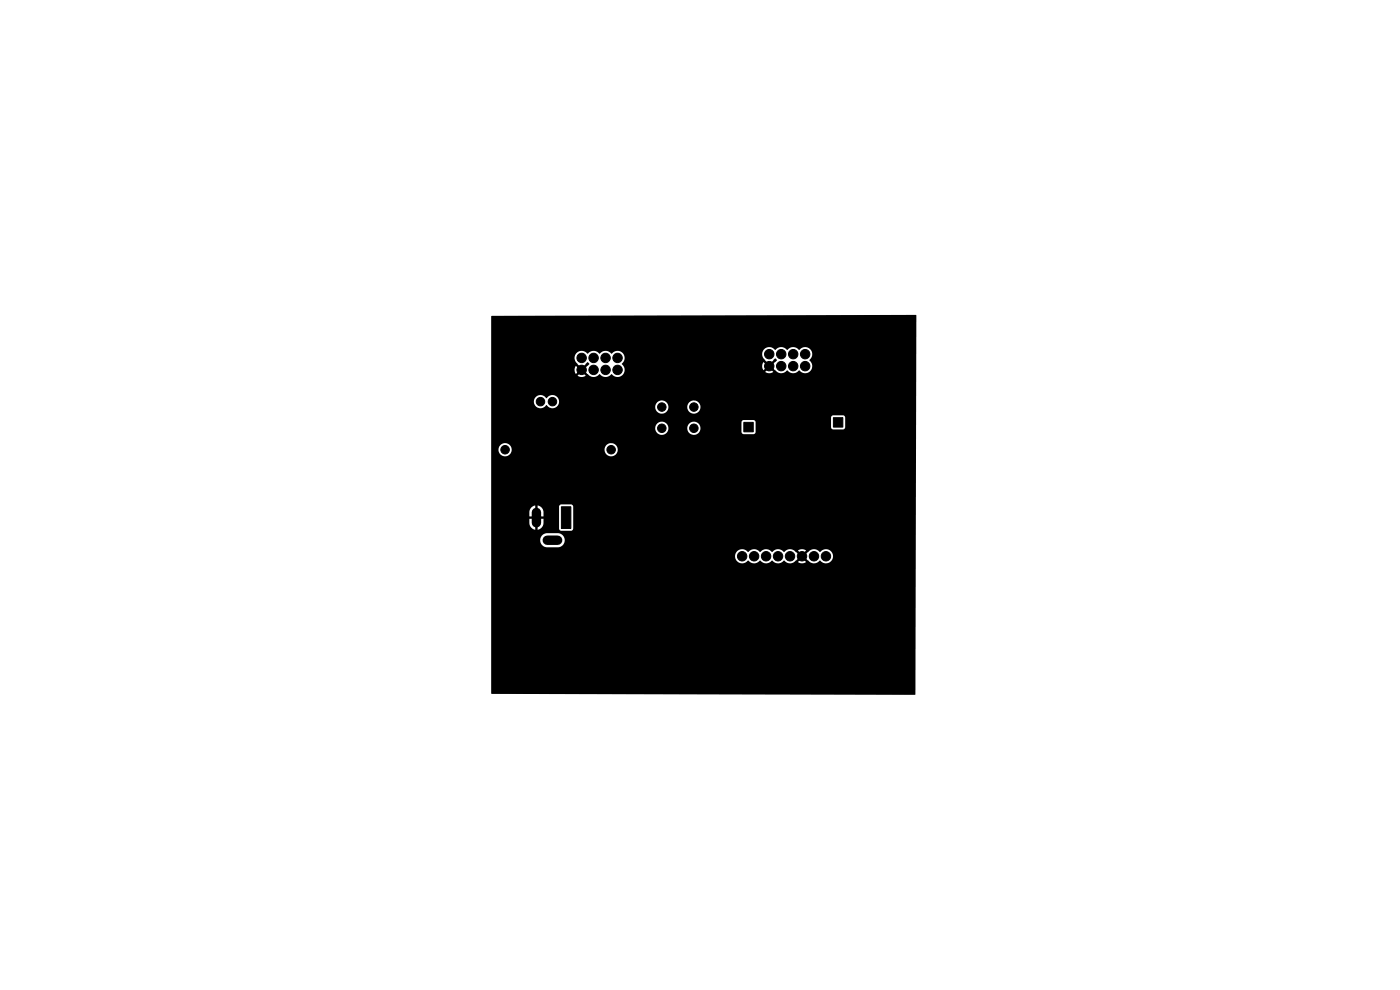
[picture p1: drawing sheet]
<svg xmlns="http://www.w3.org/2000/svg" width="297mm" height="210mm" viewBox="0 0 297 210" stroke-linecap="round" stroke-linejoin="round" font-family="sans-serif">
<g fill="#000" stroke="#000" stroke-width=".21">
<path d="M157.8 89.6h2v2h-2zM176.8 88.6h2v2h-2zM119.1 107.5h2v4.6h-2z"/>
<circle cx="123.4" cy="78.5" r="1"/>
<circle cx="123.4" cy="75.9" r="1"/>
<circle cx="125.9" cy="75.9" r="1"/>
<circle cx="125.9" cy="78.5" r="1"/>
<circle cx="128.5" cy="75.9" r="1"/>
<circle cx="128.5" cy="78.5" r="1"/>
<circle cx="131" cy="75.9" r="1"/>
<circle cx="131" cy="78.5" r="1"/>
<circle cx="163.2" cy="77.7" r="1"/>
<circle cx="163.2" cy="75.1" r="1"/>
<circle cx="165.7" cy="77.7" r="1"/>
<circle cx="165.7" cy="75.1" r="1"/>
<circle cx="168.3" cy="77.7" r="1"/>
<circle cx="168.3" cy="75.1" r="1"/>
<circle cx="170.8" cy="77.7" r="1"/>
<circle cx="170.8" cy="75.1" r="1"/>
<circle cx="107.1" cy="95.4" r=".9"/>
<circle cx="114.7" cy="85.2" r=".9"/>
<circle cx="117.2" cy="85.2" r=".9"/>
<circle cx="129.6" cy="95.4" r=".9"/>
<circle cx="140.4" cy="90.8" r=".9"/>
<circle cx="140.4" cy="86.3" r=".9"/>
<circle cx="147.2" cy="90.8" r=".9"/>
<circle cx="147.2" cy="86.3" r=".9"/>
<circle cx="157.4" cy="118" r="1"/>
<circle cx="160" cy="118" r="1"/>
<circle cx="162.5" cy="118" r="1"/>
<circle cx="165.1" cy="118" r="1"/>
<circle cx="167.6" cy="118" r="1"/>
<circle cx="170.1" cy="118" r="1"/>
<circle cx="172.7" cy="118" r="1"/>
<circle cx="175.2" cy="118" r="1"/>
</g>
<path d="M113.8 108.7v2.2M116.1 114.6h2.2" fill="none" stroke="#000" stroke-width="2"/>
<path d="M124.3 77.1l.4-.3 .3 .4-1.2 1.2-.4-.3zM164.1 76.3l.4-.3 .3 .4-1.2 1.2-.4-.3zM104.2 67.1l90.1-.3-.1 80.5-90-.2v-29.2h51.7a1.55 1.55 0 0 0 1.1 1.5 1.55 1.55 0 0 0 1.7-.5 1.62 1.62 0 0 0 2.6 0 1.62 1.62 0 0 0 2.5 0 1.62 1.62 0 0 0 2.6 0 1.64 1.64 0 0 0 2.5 0l.8-.8 .3 .4-.6 .8a1.49 1.49 0 0 0 1.6-.1l-.7-.7 .3-.4 .8 .8a1.66 1.66 0 0 0 2.6 0 1.53 1.53 0 0 0 2.2 .2 1.53 1.53 0 0 0 0-2.3 1.53 1.53 0 0 0-2.3 .3 1.63 1.63 0 0 0-2.5 0l-.8 .8-.3-.4 .6-.8a1.49 1.49 0 0 0-1.6 .1l.7 .7-.3 .4-.9-.8a1.59 1.59 0 0 0-2.5 0 1.63 1.63 0 0 0-2.5 0 1.63 1.63 0 0 0-2.6 0 1.63 1.63 0 0 0-2.5 0 1.53 1.53 0 0 0-1.7-.6 1.53 1.53 0 0 0-1.1 1.4h-51.7v-3.4h10.4v.2a1.51 1.51 0 0 0 1.4 1.4h2.7a1.51 1.51 0 0 0 1.1-1.6 1.51 1.51 0 0 0-1.4-1.4h-2.7a1.51 1.51 0 0 0-1.1 1.4h-10.4v-5.9h8.1v1h1v.5h-1v.9a1.49 1.49 0 0 0 1.2 1.4v-1.1h.5l.2 1.1a1.5 1.5 0 0 0 1.1-1.4v-.9h-1v-.5h1v-1.3l-.7-.8h4l.1 4.8 .4 .3 2.2-.1 .3-.4-.1-4.8-.4-.3h-2.1l-.4 .5h-4l-.6-.3v1.1h-.5v-1.1a1.49 1.49 0 0 0-1.2 1.4h-8.1v-13.3h1.5v.2a1.4 1.4 0 0 0 1.6 1.3 1.4 1.4 0 0 0 1.3-1.5h19.6v.2a1.4 1.4 0 0 0 2.2 1.1 1.4 1.4 0 0 0 0-2.4 1.4 1.4 0 0 0-2.2 1.1h-19.6l-.1-.2a1.41 1.41 0 0 0-1.5-1.1 1.41 1.41 0 0 0-1.3 1.3h-1.5v-4.6h34.8v.3a1.4 1.4 0 0 0 1.5 1.3 1.4 1.4 0 0 0 1.3-1.6h4v.3a1.4 1.4 0 0 0 2.2 1 1.4 1.4 0 0 0-.3-2.4h9.6v2l.3 .4 2.3 .1 .4-.4v-2.2l-.4-.4h-2.2l-.4 .5-10-.2a1.4 1.4 0 0 0-1.5 1.3h-4v-.2a1.41 1.41 0 0 0-1.5-1 1.41 1.41 0 0 0-1.3 1.2h-34.8v-2.1h72.1v2l.1 .4 .4 .1h2l.5-.4v-2.1l-.4-.5h-2.1l-.4 .1-.1 .4h-72.1v-3.5h9.1v.2a1.46 1.46 0 0 0 1.1 1.3 1.46 1.46 0 0 0 1.6-.7 1.46 1.46 0 0 0 2.1 .3h20.9v.3a1.4 1.4 0 0 0 1.5 1.3 1.4 1.4 0 0 0 1.3-1.6h4v.3a1.4 1.4 0 0 0 2.1 1 1.4 1.4 0 0 0 0-2.3 1.4 1.4 0 0 0-2.1 1h-4v-.2a1.41 1.41 0 0 0-1.5-1 1.41 1.41 0 0 0-1.3 1.2h-20.9l.2-.1a1.44 1.44 0 0 0-.3-2.1 1.44 1.44 0 0 0-2.1 .5 1.43 1.43 0 0 0-1.5-.7 1.43 1.43 0 0 0-1.1 1.3h-9.1v-9.3h17.7l.2 .9 1.2 1.4-.3 .3-.9-.7a1.49 1.49 0 0 0 .1 1.6l.8-.8 .3 .4-.7 .9a1.49 1.49 0 0 0 1.7-.1l-.9-.8 .4-.4 .8 .8a1.66 1.66 0 0 0 2.6 .1 1.62 1.62 0 0 0 2.6 0 1.55 1.55 0 0 0 2.3 .1 1.55 1.55 0 0 0-.2-2.3 1.55 1.55 0 0 0 .3-2.2h29.5l.2 .9 1.2 1.4-.3 .3-.8-.8a1.48 1.48 0 0 0 0 1.7l.8-.8 .3 .4-.7 .9a1.49 1.49 0 0 0 1.7-.1l-.9-.8 .4-.4 .8 .8a1.66 1.66 0 0 0 2.6 .1 1.62 1.62 0 0 0 2.6 0 1.55 1.55 0 0 0 2.3 .1 1.55 1.55 0 0 0-.2-2.3 1.55 1.55 0 0 0 .1-2.4 1.55 1.55 0 0 0-2.3 .2 1.63 1.63 0 0 0-2.5 0 1.63 1.63 0 0 0-2.6 0 1.53 1.53 0 0 0-1.6-.5 1.53 1.53 0 0 0-1.1 1.3h-29.5a1.61 1.61 0 0 0-2.5 0 1.63 1.63 0 0 0-2.5 0 1.63 1.63 0 0 0-2.6 0 1.53 1.53 0 0 0-1.6-.5 1.53 1.53 0 0 0-1.1 1.3h-17.7z" fill="#000"/>
</svg>
